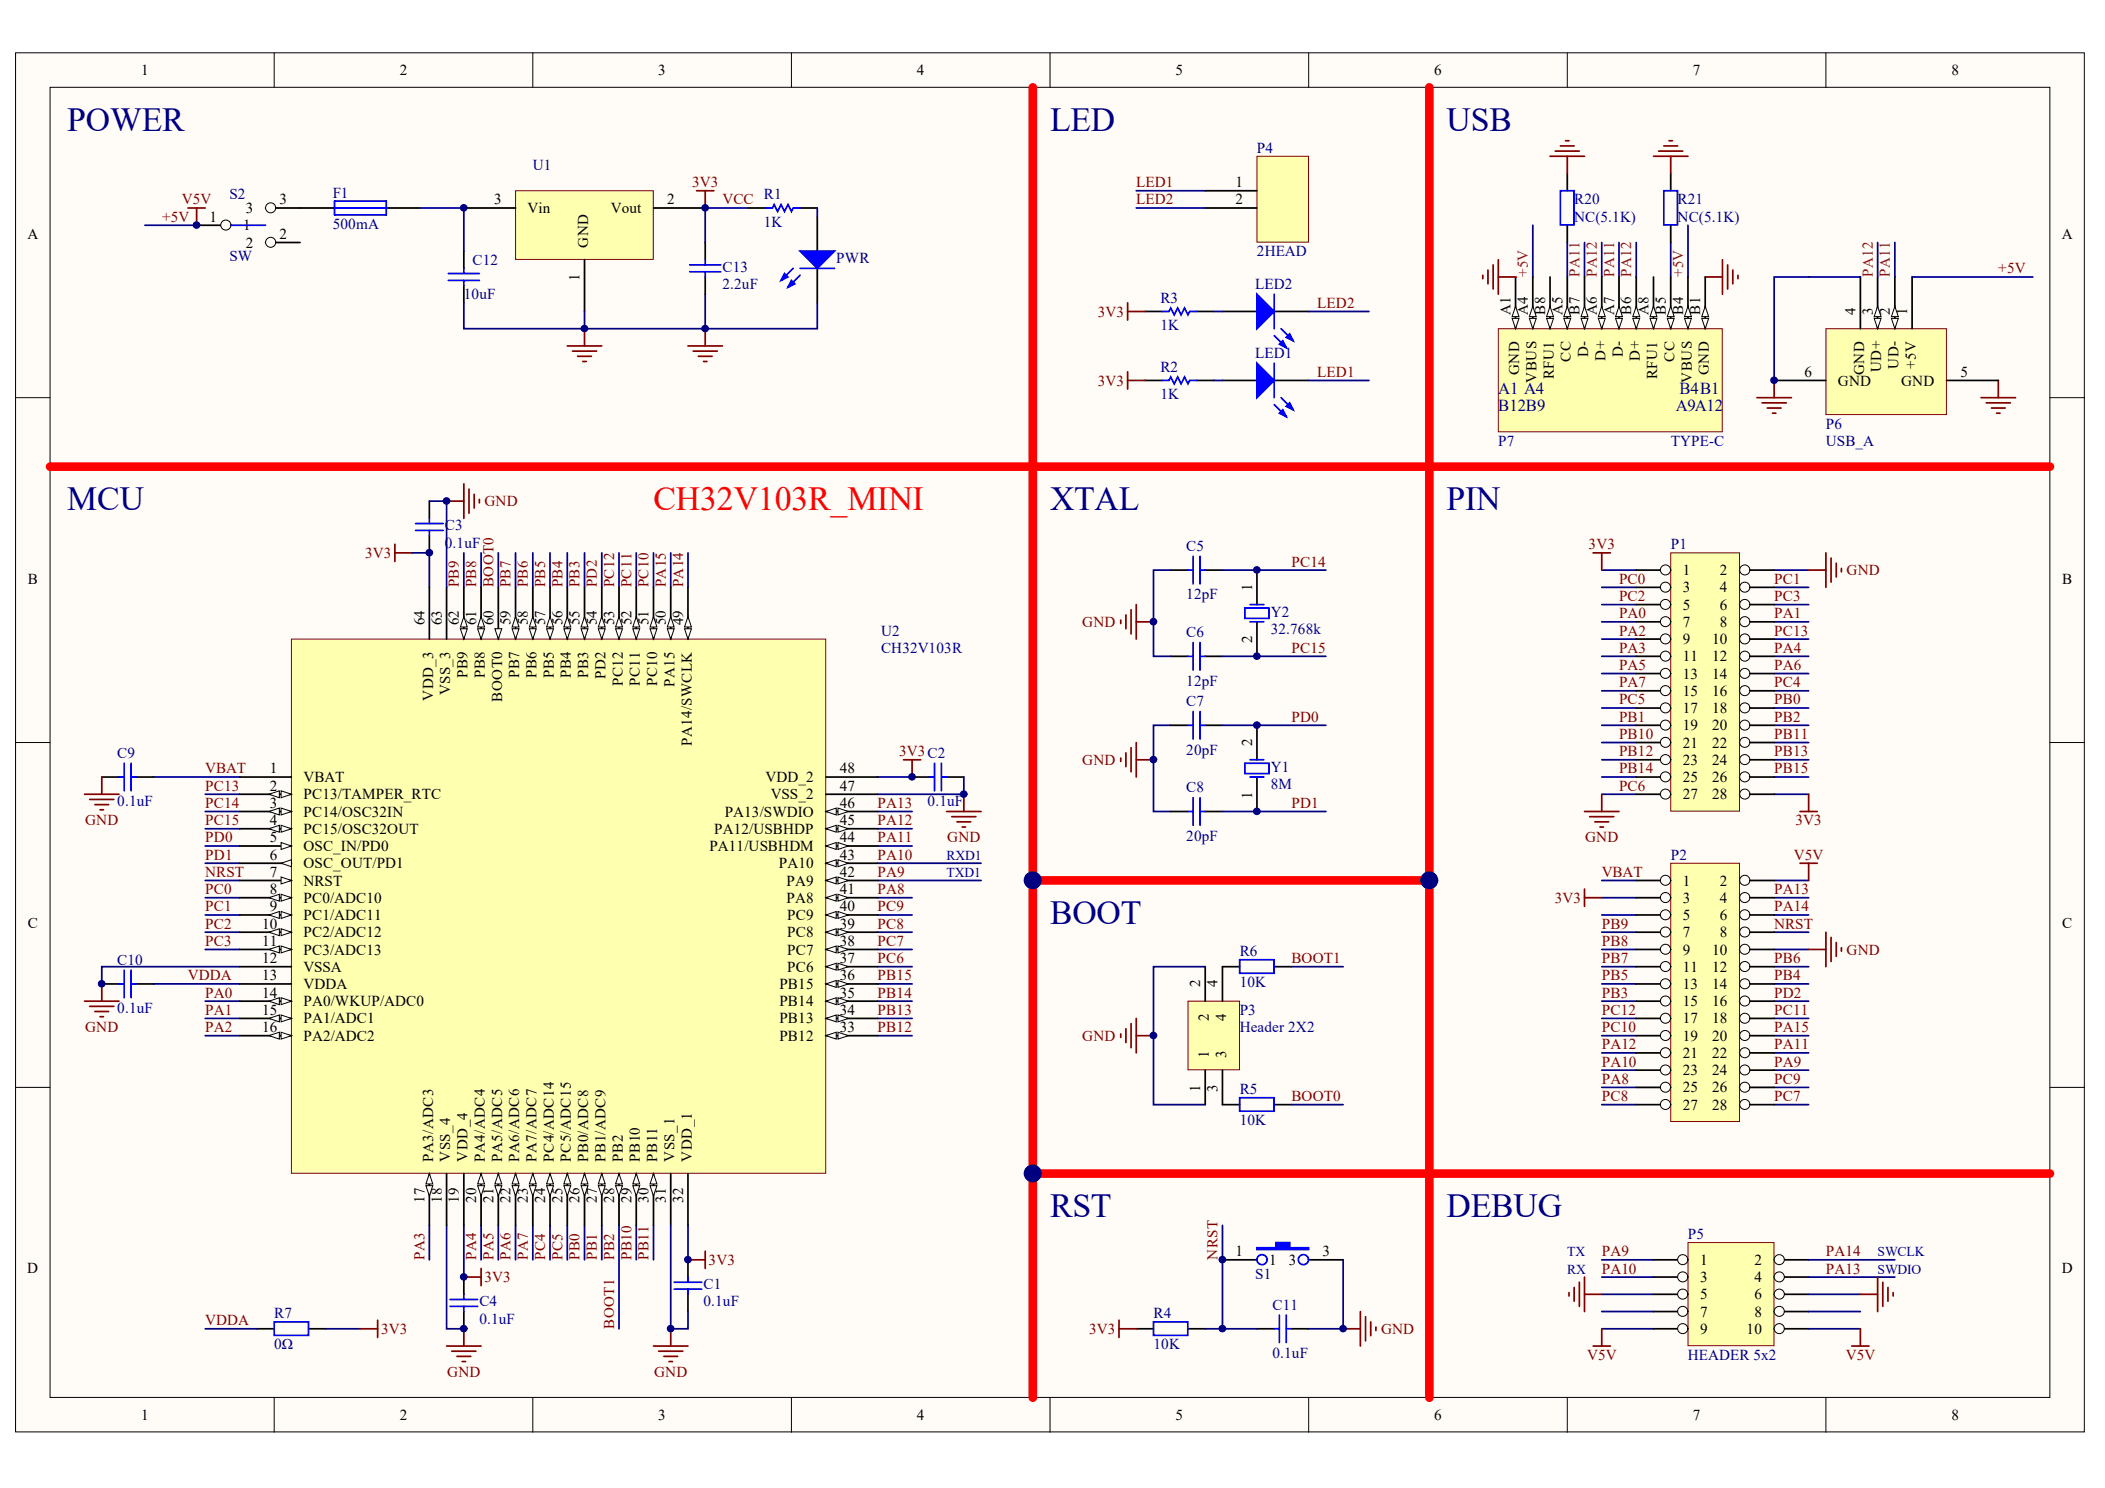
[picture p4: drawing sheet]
<svg xmlns="http://www.w3.org/2000/svg" width="297mm" height="210mm" viewBox="0 0 297 210" stroke-linecap="round" stroke-linejoin="round" font-family="sans-serif">
<defs><g id="words">
<g font-size="4.8" fill="#000080">
<text x="9.5" y="18.5">POWER</text>
<text x="148.2" y="18.5">LED</text>
<text x="204.1" y="18.5">USB</text>
<text x="9.5" y="72">MCU</text>
<text x="148.2" y="72">XTAL</text>
<text x="204.1" y="72">PIN</text>
<text x="148.2" y="130.4">BOOT</text>
<text x="148.2" y="171.7">RST</text>
<text x="204.1" y="171.7">DEBUG</text>
</g>
<text font-size="4.8" fill="#f00" x="92.2" y="72">CH32V103R_MINI</text>
<g font-size="2.4" fill="#000080">
<text x="211.4" y="58">B12B9</text>
<text x="211.4" y="55.6">A1 A4</text>
<text x="236.5" y="58">A9A12</text>
<text x="237" y="55.6">B4B1</text>
</g>
<g font-size="2.1">
<text x="19.9" y="10.6">1</text>
<text x="56.4" y="10.6">2</text>
<text x="92.9" y="10.6">3</text>
<text x="129.4" y="10.6">4</text>
<text x="165.9" y="10.6">5</text>
<text x="202.4" y="10.6">6</text>
<text x="238.9" y="10.6">7</text>
<text x="275.4" y="10.6">8</text>
<text x="39.4" y="28.8">3</text>
<text x="69.7" y="28.8">3</text>
<text x="94.2" y="28.8">2</text>
<text x="174.3" y="26.4">1</text>
<text x="174.3" y="28.8">2</text>
<text x="3.9" y="33.7">A</text>
<text x="29.6" y="31.3">1</text>
<text x="34.3" y="32.5">1</text>
<text x="34.7" y="30.1">3</text>
<text x="34.7" y="34.9">2</text>
<text x="39.4" y="33.7">2</text>
<text x="74.5" y="30.1">Vin</text>
<text x="83" y="34.9" transform="rotate(-90 83 34.9)">GND</text>
<text x="86.2" y="30.1">Vout</text>
<text x="291" y="33.7">A</text>
<text x="81.8" y="39.7" transform="rotate(-90 81.8 39.7)">1</text>
<text x="213.2" y="44.4" transform="rotate(-90 213.2 44.4)">A1</text>
<text x="215.6" y="44.4" transform="rotate(-90 215.6 44.4)">A4</text>
<text x="218" y="44.4" transform="rotate(-90 218 44.4)">B8</text>
<text x="220.5" y="44.4" transform="rotate(-90 220.5 44.4)">A5</text>
<text x="222.9" y="44.4" transform="rotate(-90 222.9 44.4)">B7</text>
<text x="225.3" y="44.4" transform="rotate(-90 225.3 44.4)">A6</text>
<text x="227.8" y="44.4" transform="rotate(-90 227.8 44.4)">A7</text>
<text x="230.2" y="44.4" transform="rotate(-90 230.2 44.4)">B6</text>
<text x="232.6" y="44.4" transform="rotate(-90 232.6 44.4)">A8</text>
<text x="235.1" y="44.4" transform="rotate(-90 235.1 44.4)">B5</text>
<text x="237.5" y="44.4" transform="rotate(-90 237.5 44.4)">B4</text>
<text x="239.9" y="44.4" transform="rotate(-90 239.9 44.4)">B1</text>
<text x="261.8" y="44.4" transform="rotate(-90 261.8 44.4)">4</text>
<text x="264.3" y="44.4" transform="rotate(-90 264.3 44.4)">3</text>
<text x="266.7" y="44.4" transform="rotate(-90 266.7 44.4)">2</text>
<text x="269.1" y="44.4" transform="rotate(-90 269.1 44.4)">1</text>
<text x="214.4" y="52.9" transform="rotate(-90 214.4 52.9)">GND</text>
<text x="216.8" y="54" transform="rotate(-90 216.8 54)">VBUS</text>
<text x="219.3" y="53.5" transform="rotate(-90 219.3 53.5)">RFU1</text>
<text x="221.7" y="51" transform="rotate(-90 221.7 51)">CC</text>
<text x="224.1" y="50.4" transform="rotate(-90 224.1 50.4)">D-</text>
<text x="226.5" y="50.9" transform="rotate(-90 226.5 50.9)">D+</text>
<text x="229" y="50.4" transform="rotate(-90 229 50.4)">D-</text>
<text x="231.4" y="50.9" transform="rotate(-90 231.4 50.9)">D+</text>
<text x="233.8" y="53.5" transform="rotate(-90 233.8 53.5)">RFU1</text>
<text x="236.3" y="51" transform="rotate(-90 236.3 51)">CC</text>
<text x="238.7" y="54" transform="rotate(-90 238.7 54)">VBUS</text>
<text x="241.1" y="52.9" transform="rotate(-90 241.1 52.9)">GND</text>
<text x="254.6" y="53.2">6</text>
<text x="263" y="52.9" transform="rotate(-90 263 52.9)">GND</text>
<text x="265.5" y="52.5" transform="rotate(-90 265.5 52.5)">UD+</text>
<text x="267.9" y="52" transform="rotate(-90 267.9 52)">UD-</text>
<text x="270.3" y="52" transform="rotate(-90 270.3 52)">+5V</text>
<text x="276.6" y="53.2">5</text>
<text x="259.4" y="54.4">GND</text>
<text x="268.3" y="54.4">GND</text>
<text x="3.9" y="82.3">B</text>
<text x="176.7" y="83.3" transform="rotate(-90 176.7 83.3)">1</text>
<text x="237.5" y="81.1">1</text>
<text x="237.5" y="83.6">3</text>
<text x="242.7" y="81.1">2</text>
<text x="242.7" y="83.6">4</text>
<text x="291" y="82.3">B</text>
<text x="59.9" y="88.2" transform="rotate(-90 59.9 88.2)">64</text>
<text x="62.3" y="88.2" transform="rotate(-90 62.3 88.2)">63</text>
<text x="64.8" y="88.2" transform="rotate(-90 64.8 88.2)">62</text>
<text x="67.2" y="88.2" transform="rotate(-90 67.2 88.2)">61</text>
<text x="69.6" y="88.2" transform="rotate(-90 69.6 88.2)">60</text>
<text x="72.1" y="88.2" transform="rotate(-90 72.1 88.2)">59</text>
<text x="74.5" y="88.2" transform="rotate(-90 74.5 88.2)">58</text>
<text x="76.9" y="88.2" transform="rotate(-90 76.9 88.2)">57</text>
<text x="79.4" y="88.2" transform="rotate(-90 79.4 88.2)">56</text>
<text x="81.8" y="88.2" transform="rotate(-90 81.8 88.2)">55</text>
<text x="84.2" y="88.2" transform="rotate(-90 84.2 88.2)">54</text>
<text x="86.7" y="88.2" transform="rotate(-90 86.7 88.2)">53</text>
<text x="89.1" y="88.2" transform="rotate(-90 89.1 88.2)">52</text>
<text x="91.5" y="88.2" transform="rotate(-90 91.5 88.2)">51</text>
<text x="94" y="88.2" transform="rotate(-90 94 88.2)">50</text>
<text x="96.4" y="88.2" transform="rotate(-90 96.4 88.2)">49</text>
<text x="237.5" y="86">5</text>
<text x="237.5" y="88.4">7</text>
<text x="242.7" y="86">6</text>
<text x="242.7" y="88.4">8</text>
<text x="66" y="95.6" transform="rotate(-90 66 95.6)">PB9</text>
<text x="68.4" y="95.6" transform="rotate(-90 68.4 95.6)">PB8</text>
<text x="73.3" y="95.6" transform="rotate(-90 73.3 95.6)">PB7</text>
<text x="75.7" y="95.6" transform="rotate(-90 75.7 95.6)">PB6</text>
<text x="78.1" y="95.6" transform="rotate(-90 78.1 95.6)">PB5</text>
<text x="80.6" y="95.6" transform="rotate(-90 80.6 95.6)">PB4</text>
<text x="83" y="95.6" transform="rotate(-90 83 95.6)">PB3</text>
<text x="85.4" y="95.8" transform="rotate(-90 85.4 95.8)">PD2</text>
<text x="176.7" y="90.8" transform="rotate(-90 176.7 90.8)">2</text>
<text x="237.5" y="90.9">9</text>
<text x="237.5" y="93.3">11</text>
<text x="237.5" y="95.7">13</text>
<text x="241.6" y="90.9">10</text>
<text x="241.6" y="93.3">12</text>
<text x="241.6" y="95.7">14</text>
<text x="61.1" y="98.9" transform="rotate(-90 61.1 98.9)">VDD_3</text>
<text x="63.5" y="98.1" transform="rotate(-90 63.5 98.1)">VSS_3</text>
<text x="70.8" y="99" transform="rotate(-90 70.8 99)">BOOT0</text>
<text x="87.9" y="96.7" transform="rotate(-90 87.9 96.7)">PC12</text>
<text x="90.3" y="96.7" transform="rotate(-90 90.3 96.7)">PC11</text>
<text x="92.7" y="96.7" transform="rotate(-90 92.7 96.7)">PC10</text>
<text x="95.2" y="96.9" transform="rotate(-90 95.2 96.9)">PA15</text>
<text x="237.5" y="98.2">15</text>
<text x="237.5" y="100.6">17</text>
<text x="241.6" y="98.2">16</text>
<text x="241.6" y="100.6">18</text>
<text x="97.6" y="105.2" transform="rotate(-90 97.6 105.2)">PA14/SWCLK</text>
<text x="176.7" y="105.2" transform="rotate(-90 176.7 105.2)">2</text>
<text x="237.5" y="103">19</text>
<text x="237.5" y="105.5">21</text>
<text x="237.5" y="107.9">23</text>
<text x="241.6" y="103">20</text>
<text x="241.6" y="105.5">22</text>
<text x="241.6" y="107.9">24</text>
<text x="38.1" y="109.1">1</text>
<text x="38.1" y="111.5">2</text>
<text x="38.1" y="114">3</text>
<text x="42.8" y="110.3">VBAT</text>
<text x="42.8" y="112.8">PC13/TAMPER_RTC</text>
<text x="108" y="110.3">VDD_2</text>
<text x="108.8" y="112.8">VSS_2</text>
<text x="118.5" y="114">46</text>
<text x="118.5" y="111.5">47</text>
<text x="118.5" y="109.1">48</text>
<text x="176.7" y="112.6" transform="rotate(-90 176.7 112.6)">1</text>
<text x="237.5" y="110.3">25</text>
<text x="237.5" y="112.8">27</text>
<text x="241.6" y="110.3">26</text>
<text x="241.6" y="112.8">28</text>
<text x="38.1" y="116.4">4</text>
<text x="38.1" y="118.8">5</text>
<text x="42.8" y="115.2">PC14/OSC32IN</text>
<text x="42.8" y="117.6">PC15/OSC32OUT</text>
<text x="100.8" y="117.6">PA12/USBHDP</text>
<text x="102.3" y="115.2">PA13/SWDIO</text>
<text x="118.5" y="118.8">44</text>
<text x="118.5" y="116.4">45</text>
<text x="38.1" y="121.3">6</text>
<text x="38.1" y="123.7">7</text>
<text x="42.8" y="120.1">OSC_IN/PD0</text>
<text x="42.8" y="122.5">OSC_OUT/PD1</text>
<text x="42.8" y="124.9">NRST</text>
<text x="100.1" y="120.1">PA11/USBHDM</text>
<text x="109.9" y="122.5">PA10</text>
<text x="111" y="124.9">PA9</text>
<text x="118.5" y="123.7">42</text>
<text x="118.5" y="121.3">43</text>
<text x="237.5" y="124.9">1</text>
<text x="242.7" y="124.9">2</text>
<text x="3.9" y="131">C</text>
<text x="37" y="131">10</text>
<text x="38.1" y="126.1">8</text>
<text x="38.1" y="128.6">9</text>
<text x="42.8" y="127.4">PC0/ADC10</text>
<text x="42.8" y="129.8">PC1/ADC11</text>
<text x="111" y="127.4">PA8</text>
<text x="111.1" y="129.8">PC9</text>
<text x="118.5" y="131">39</text>
<text x="118.5" y="128.6">40</text>
<text x="118.5" y="126.1">41</text>
<text x="237.5" y="127.4">3</text>
<text x="237.5" y="129.8">5</text>
<text x="242.7" y="127.4">4</text>
<text x="242.7" y="129.8">6</text>
<text x="291" y="131">C</text>
<text x="37" y="133.4">11</text>
<text x="37" y="135.9">12</text>
<text x="42.8" y="132.2">PC2/ADC12</text>
<text x="42.8" y="134.6">PC3/ADC13</text>
<text x="42.8" y="137.1">VSSA</text>
<text x="111.1" y="137.1">PC6</text>
<text x="111.1" y="134.6">PC7</text>
<text x="111.1" y="132.2">PC8</text>
<text x="118.5" y="135.9">37</text>
<text x="118.5" y="133.4">38</text>
<text x="237.5" y="132.2">7</text>
<text x="237.5" y="134.6">9</text>
<text x="237.5" y="137.1">11</text>
<text x="241.6" y="134.6">10</text>
<text x="241.6" y="137.1">12</text>
<text x="242.7" y="132.2">8</text>
<text x="37" y="138.3">13</text>
<text x="37" y="140.7">14</text>
<text x="37" y="143.2">15</text>
<text x="42.8" y="139.5">VDDA</text>
<text x="42.8" y="141.9">PA0/WKUP/ADC0</text>
<text x="110" y="141.9">PB14</text>
<text x="110" y="139.5">PB15</text>
<text x="118.5" y="143.2">34</text>
<text x="118.5" y="140.7">35</text>
<text x="118.5" y="138.3">36</text>
<text x="169.4" y="139.3" transform="rotate(-90 169.4 139.3)">2</text>
<text x="171.8" y="139.3" transform="rotate(-90 171.8 139.3)">4</text>
<text x="237.5" y="139.5">13</text>
<text x="237.5" y="141.9">15</text>
<text x="241.6" y="139.5">14</text>
<text x="241.6" y="141.9">16</text>
<text x="37" y="145.6">16</text>
<text x="42.8" y="144.4">PA1/ADC1</text>
<text x="42.8" y="146.8">PA2/ADC2</text>
<text x="110" y="146.8">PB12</text>
<text x="110" y="144.4">PB13</text>
<text x="118.5" y="145.6">33</text>
<text x="170.6" y="149.3" transform="rotate(-90 170.6 149.3)">1</text>
<text x="170.6" y="144" transform="rotate(-90 170.6 144)">2</text>
<text x="173" y="149.3" transform="rotate(-90 173 149.3)">3</text>
<text x="173" y="144" transform="rotate(-90 173 144)">4</text>
<text x="237.5" y="144.4">17</text>
<text x="237.5" y="146.8">19</text>
<text x="237.5" y="149.2">21</text>
<text x="241.6" y="144.4">18</text>
<text x="241.6" y="146.8">20</text>
<text x="241.6" y="149.2">22</text>
<text x="169.4" y="154" transform="rotate(-90 169.4 154)">1</text>
<text x="171.8" y="154" transform="rotate(-90 171.8 154)">3</text>
<text x="237.5" y="151.7">23</text>
<text x="237.5" y="154.1">25</text>
<text x="241.6" y="151.7">24</text>
<text x="241.6" y="154.1">26</text>
<text x="237.5" y="156.5">27</text>
<text x="241.6" y="156.5">28</text>
<text x="61.1" y="163.9" transform="rotate(-90 61.1 163.9)">PA3/ADC3</text>
<text x="63.5" y="163.9" transform="rotate(-90 63.5 163.9)">VSS_4</text>
<text x="66" y="163.9" transform="rotate(-90 66 163.9)">VDD_4</text>
<text x="68.4" y="163.9" transform="rotate(-90 68.4 163.9)">PA4/ADC4</text>
<text x="70.8" y="163.9" transform="rotate(-90 70.8 163.9)">PA5/ADC5</text>
<text x="73.3" y="163.9" transform="rotate(-90 73.3 163.9)">PA6/ADC6</text>
<text x="75.7" y="163.9" transform="rotate(-90 75.7 163.9)">PA7/ADC7</text>
<text x="78.1" y="163.9" transform="rotate(-90 78.1 163.9)">PC4/ADC14</text>
<text x="80.6" y="163.9" transform="rotate(-90 80.6 163.9)">PC5/ADC15</text>
<text x="83" y="163.9" transform="rotate(-90 83 163.9)">PB0/ADC8</text>
<text x="85.4" y="163.9" transform="rotate(-90 85.4 163.9)">PB1/ADC9</text>
<text x="87.9" y="163.9" transform="rotate(-90 87.9 163.9)">PB2</text>
<text x="90.3" y="163.9" transform="rotate(-90 90.3 163.9)">PB10</text>
<text x="92.7" y="163.9" transform="rotate(-90 92.7 163.9)">PB11</text>
<text x="95.2" y="163.9" transform="rotate(-90 95.2 163.9)">VSS_1</text>
<text x="97.6" y="163.9" transform="rotate(-90 97.6 163.9)">VDD_1</text>
<text x="59.9" y="169.7" transform="rotate(-90 59.9 169.7)">17</text>
<text x="62.3" y="169.7" transform="rotate(-90 62.3 169.7)">18</text>
<text x="64.8" y="169.7" transform="rotate(-90 64.8 169.7)">19</text>
<text x="67.2" y="169.7" transform="rotate(-90 67.2 169.7)">20</text>
<text x="69.6" y="169.7" transform="rotate(-90 69.6 169.7)">21</text>
<text x="72.1" y="169.7" transform="rotate(-90 72.1 169.7)">22</text>
<text x="74.5" y="169.7" transform="rotate(-90 74.5 169.7)">23</text>
<text x="76.9" y="169.7" transform="rotate(-90 76.9 169.7)">24</text>
<text x="79.4" y="169.7" transform="rotate(-90 79.4 169.7)">25</text>
<text x="81.8" y="169.7" transform="rotate(-90 81.8 169.7)">26</text>
<text x="84.2" y="169.7" transform="rotate(-90 84.2 169.7)">27</text>
<text x="86.7" y="169.7" transform="rotate(-90 86.7 169.7)">28</text>
<text x="89.1" y="169.7" transform="rotate(-90 89.1 169.7)">29</text>
<text x="91.5" y="169.7" transform="rotate(-90 91.5 169.7)">30</text>
<text x="94" y="169.7" transform="rotate(-90 94 169.7)">31</text>
<text x="96.4" y="169.7" transform="rotate(-90 96.4 169.7)">32</text>
<text x="3.9" y="179.6">D</text>
<text x="174.3" y="177.2">1</text>
<text x="179.1" y="178.4">1</text>
<text x="181.9" y="178.4">3</text>
<text x="186.6" y="177.2">3</text>
<text x="239.9" y="178.4">1</text>
<text x="247.6" y="178.4">2</text>
<text x="290.9" y="179.6">D</text>
<text x="239.9" y="180.9">3</text>
<text x="239.9" y="183.3">5</text>
<text x="239.9" y="185.7">7</text>
<text x="247.6" y="180.9">4</text>
<text x="247.6" y="183.3">6</text>
<text x="247.6" y="185.7">8</text>
<text x="239.9" y="188.2">9</text>
<text x="246.5" y="188.2">10</text>
<text x="19.9" y="200.3">1</text>
<text x="56.4" y="200.3">2</text>
<text x="92.9" y="200.3">3</text>
<text x="129.4" y="200.3">4</text>
<text x="165.9" y="200.3">5</text>
<text x="202.4" y="200.3">6</text>
<text x="238.9" y="200.3">7</text>
<text x="275.4" y="200.3">8</text>
</g>
<g font-size="2.1" fill="#000080">
<text x="75.2" y="24">U1</text>
<text x="177.4" y="21.5">P4</text>
<text x="32.4" y="28.1">S2</text>
<text x="47" y="27.9">F1</text>
<text x="107.8" y="28.1">R1</text>
<text x="222.1" y="28.8">R20</text>
<text x="236.7" y="28.8">R21</text>
<text x="47" y="32.2">500mA</text>
<text x="107.8" y="32">1K</text>
<text x="222.1" y="31.3">NC(5.1K)</text>
<text x="236.7" y="31.3">NC(5.1K)</text>
<text x="32.4" y="36.9">SW</text>
<text x="66.7" y="37.4">C12</text>
<text x="101.9" y="38.3">C13</text>
<text x="101.9" y="40.8">2.2uF</text>
<text x="118" y="37.1">PWR</text>
<text x="177.1" y="40.8">LED2</text>
<text x="177.4" y="36.1">2HEAD</text>
<text x="65.5" y="42.2">10uF</text>
<text x="163.7" y="46.6">1K</text>
<text x="163.7" y="42.7">R3</text>
<text x="163.7" y="52.4">R2</text>
<text x="177.1" y="50.5">LED1</text>
<text x="163.7" y="56.3">1K</text>
<text x="211.4" y="62.9">P7</text>
<text x="235.8" y="62.9">TYPE-C</text>
<text x="257.7" y="60.5">P6</text>
<text x="257.7" y="62.9">USB_A</text>
<text x="62.8" y="74.8">C3</text>
<text x="62.8" y="77.2">0.1uF</text>
<text x="167.4" y="77.7">C5</text>
<text x="235.8" y="77.5">P1</text>
<text x="124.3" y="89.6">U2</text>
<text x="167.4" y="89.9">C6</text>
<text x="167.4" y="84.5">12pF</text>
<text x="179.3" y="87">Y2</text>
<text x="179.3" y="89.4">32.768k</text>
<text x="124.3" y="92.1">CH32V103R</text>
<text x="167.4" y="96.7">12pF</text>
<text x="167.4" y="99.6">C7</text>
<text x="16.6" y="106.9">C9</text>
<text x="167.4" y="106.4">20pF</text>
<text x="16.6" y="113.7">0.1uF</text>
<text x="130.9" y="113.7">0.1uF</text>
<text x="167.4" y="111.8">C8</text>
<text x="179.3" y="108.9">Y1</text>
<text x="179.3" y="111.3">8M</text>
<text x="167.4" y="118.6">20pF</text>
<text x="235.8" y="121.3">P2</text>
<text x="16.6" y="136.1">C10</text>
<text x="174.9" y="134.9">R6</text>
<text x="16.6" y="142.9">0.1uF</text>
<text x="174.9" y="143.2">P3</text>
<text x="174.9" y="139.3">10K</text>
<text x="174.9" y="145.6">Header 2X2</text>
<text x="174.9" y="154.4">R5</text>
<text x="174.9" y="158.7">10K</text>
<text x="238.2" y="174.8">P5</text>
<text x="38.7" y="186">R7</text>
<text x="67.6" y="184.3">C4</text>
<text x="99.3" y="181.8">C1</text>
<text x="99.3" y="184.3">0.1uF</text>
<text x="162.8" y="186">R4</text>
<text x="177.1" y="180.4">S1</text>
<text x="179.6" y="184.8">C11</text>
<text x="38.7" y="190.3">0Ω</text>
<text x="67.6" y="186.7">0.1uF</text>
<text x="162.8" y="190.3">10K</text>
<text x="179.6" y="191.6">0.1uF</text>
<text x="238.2" y="191.8">HEADER 5x2</text>
</g>
<g font-size="2.1" fill="#800000">
<text x="25.7" y="28.8">V5V</text>
<text x="97.7" y="26.4">3V3</text>
<text x="101.9" y="28.8">VCC</text>
<text x="160.3" y="26.4">LED1</text>
<text x="160.3" y="28.8">LED2</text>
<text x="22.9" y="31.3">+5V</text>
<text x="282" y="38.6">+5V</text>
<text x="154.9" y="44.7">3V3</text>
<text x="185.9" y="43.4">LED2</text>
<text x="185.9" y="53.2">LED1</text>
<text x="154.9" y="54.4">3V3</text>
<text x="68.4" y="71.4">GND</text>
<text x="224.2" y="77.5">3V3</text>
<text x="51.5" y="78.7">3V3</text>
<text x="64.8" y="82.9" transform="rotate(-90 64.8 82.9)">PB9</text>
<text x="67.2" y="82.9" transform="rotate(-90 67.2 82.9)">PB8</text>
<text x="69.6" y="82.9" transform="rotate(-90 69.6 82.9)">BOOT0</text>
<text x="72.1" y="82.9" transform="rotate(-90 72.1 82.9)">PB7</text>
<text x="74.5" y="82.9" transform="rotate(-90 74.5 82.9)">PB6</text>
<text x="76.9" y="82.9" transform="rotate(-90 76.9 82.9)">PB5</text>
<text x="79.4" y="82.9" transform="rotate(-90 79.4 82.9)">PB4</text>
<text x="81.8" y="82.9" transform="rotate(-90 81.8 82.9)">PB3</text>
<text x="84.2" y="82.9" transform="rotate(-90 84.2 82.9)">PD2</text>
<text x="86.7" y="82.9" transform="rotate(-90 86.7 82.9)">PC12</text>
<text x="89.1" y="82.9" transform="rotate(-90 89.1 82.9)">PC11</text>
<text x="91.5" y="82.9" transform="rotate(-90 91.5 82.9)">PC10</text>
<text x="94" y="82.9" transform="rotate(-90 94 82.9)">PA15</text>
<text x="96.4" y="82.9" transform="rotate(-90 96.4 82.9)">PA14</text>
<text x="182.2" y="79.9">PC14</text>
<text x="228.5" y="82.4">PC0</text>
<text x="250.4" y="82.4">PC1</text>
<text x="260.6" y="81.1">GND</text>
<text x="152.7" y="88.4">GND</text>
<text x="228.5" y="87.2">PA0</text>
<text x="228.5" y="89.6">PA2</text>
<text x="228.5" y="84.8">PC2</text>
<text x="250.4" y="87.2">PA1</text>
<text x="250.4" y="84.8">PC3</text>
<text x="250.4" y="89.6">PC13</text>
<text x="182.2" y="92.1">PC15</text>
<text x="228.5" y="92.1">PA3</text>
<text x="228.5" y="94.5">PA5</text>
<text x="250.4" y="92.1">PA4</text>
<text x="250.4" y="94.5">PA6</text>
<text x="182.2" y="101.8">PD0</text>
<text x="228.5" y="96.9">PA7</text>
<text x="228.5" y="101.8">PB1</text>
<text x="228.5" y="99.4">PC5</text>
<text x="250.4" y="99.4">PB0</text>
<text x="250.4" y="101.8">PB2</text>
<text x="250.4" y="96.9">PC4</text>
<text x="126.9" y="106.7">3V3C2</text>
<text x="152.7" y="107.9">GND</text>
<text x="228.5" y="104.2">PB10</text>
<text x="228.5" y="106.7">PB12</text>
<text x="250.4" y="104.2">PB11</text>
<text x="250.4" y="106.7">PB13</text>
<text x="29" y="111.5">PC13</text>
<text x="29" y="114">PC14</text>
<text x="29" y="109.1">VBAT</text>
<text x="123.8" y="114">PA13</text>
<text x="182.2" y="114">PD1</text>
<text x="228.5" y="111.5">PC6</text>
<text x="228.5" y="109.1">PB14</text>
<text x="250.4" y="109.1">PB15</text>
<text x="12" y="116.4">GND</text>
<text x="29" y="116.4">PC15</text>
<text x="29" y="118.8">PD0</text>
<text x="123.8" y="118.8">PA11</text>
<text x="123.8" y="116.4">PA12</text>
<text x="133.7" y="118.8">GND</text>
<text x="223.7" y="118.8">GND</text>
<text x="253.4" y="116.4">3V3</text>
<text x="29" y="123.7">NRST</text>
<text x="29" y="121.3">PD1</text>
<text x="123.8" y="123.7">PA9</text>
<text x="123.8" y="121.3">PA10</text>
<text x="226" y="123.7">VBAT</text>
<text x="253.2" y="121.3">V5V</text>
<text x="29" y="126.1">PC0</text>
<text x="29" y="128.6">PC1</text>
<text x="29" y="131">PC2</text>
<text x="123.8" y="131">PC8</text>
<text x="123.8" y="128.6">PC9</text>
<text x="123.8" y="126.1">PA8</text>
<text x="219.4" y="127.4">3V3</text>
<text x="226" y="131">PB9</text>
<text x="250.4" y="126.1">PA13</text>
<text x="250.4" y="128.6">PA14</text>
<text x="250.4" y="131">NRST</text>
<text x="29" y="133.4">PC3</text>
<text x="123.8" y="135.9">PC6</text>
<text x="123.8" y="133.4">PC7</text>
<text x="182.2" y="135.9">BOOT1</text>
<text x="226" y="135.9">PB7</text>
<text x="226" y="133.4">PB8</text>
<text x="250.4" y="135.9">PB6</text>
<text x="260.6" y="134.6">GND</text>
<text x="26.5" y="138.3">VDDA</text>
<text x="29" y="140.7">PA0</text>
<text x="29" y="143.2">PA1</text>
<text x="123.8" y="143.2">PB13</text>
<text x="123.8" y="140.7">PB14</text>
<text x="123.8" y="138.3">PB15</text>
<text x="226" y="140.7">PB3</text>
<text x="226" y="138.3">PB5</text>
<text x="226" y="143.2">PC12</text>
<text x="250.4" y="138.3">PB4</text>
<text x="250.4" y="143.2">PC11</text>
<text x="250.4" y="140.7">PD2</text>
<text x="12" y="145.6">GND</text>
<text x="29" y="145.6">PA2</text>
<text x="123.8" y="145.6">PB12</text>
<text x="152.7" y="146.8">GND</text>
<text x="226" y="148">PA12</text>
<text x="226" y="145.6">PC10</text>
<text x="250.4" y="148">PA11</text>
<text x="250.4" y="145.6">PA15</text>
<text x="182.2" y="155.3">BOOT0</text>
<text x="226" y="152.9">PA8</text>
<text x="226" y="150.5">PA10</text>
<text x="226" y="155.3">PC8</text>
<text x="250.4" y="150.5">PA9</text>
<text x="250.4" y="155.3">PC7</text>
<text x="250.4" y="152.9">PC9</text>
<text x="59.9" y="177.7" transform="rotate(-90 59.9 177.7)">PA3</text>
<text x="67.2" y="177.7" transform="rotate(-90 67.2 177.7)">PA4</text>
<text x="69.6" y="177.7" transform="rotate(-90 69.6 177.7)">PA5</text>
<text x="72.1" y="177.7" transform="rotate(-90 72.1 177.7)">PA6</text>
<text x="74.5" y="177.7" transform="rotate(-90 74.5 177.7)">PA7</text>
<text x="76.9" y="177.7" transform="rotate(-90 76.9 177.7)">PC4</text>
<text x="79.4" y="177.7" transform="rotate(-90 79.4 177.7)">PC5</text>
<text x="81.8" y="177.7" transform="rotate(-90 81.8 177.7)">PB0</text>
<text x="84.2" y="177.7" transform="rotate(-90 84.2 177.7)">PB1</text>
<text x="86.7" y="177.7" transform="rotate(-90 86.7 177.7)">PB2</text>
<text x="89.1" y="177.7" transform="rotate(-90 89.1 177.7)">PB10</text>
<text x="91.5" y="177.7" transform="rotate(-90 91.5 177.7)">PB11</text>
<text x="100" y="178.4">3V3</text>
<text x="171.8" y="177.7" transform="rotate(-90 171.8 177.7)">NRST</text>
<text x="226" y="177.2">PA9</text>
<text x="226" y="179.6">PA10</text>
<text x="257.7" y="179.6">PA13</text>
<text x="257.7" y="177.2">PA14</text>
<text x="68.4" y="180.9">3V3</text>
<text x="29" y="186.9">VDDA</text>
<text x="53.8" y="188.2">3V3</text>
<text x="86.7" y="187.4" transform="rotate(-90 86.7 187.4)">BOOT1</text>
<text x="153.7" y="188.2">3V3</text>
<text x="194.9" y="188.2">GND</text>
<text x="224" y="191.8">V5V</text>
<text x="260.5" y="191.8">V5V</text>
<text x="63.1" y="194.2">GND</text>
<text x="92.3" y="194.2">GND</text>
</g>
<g font-size="2.1" fill="#781915">
<text x="215.6" y="39.1" transform="rotate(-90 215.6 39.1)">+5V</text>
<text x="222.9" y="39.1" transform="rotate(-90 222.9 39.1)">PA11</text>
<text x="225.3" y="39.1" transform="rotate(-90 225.3 39.1)">PA12</text>
<text x="227.8" y="39.1" transform="rotate(-90 227.8 39.1)">PA11</text>
<text x="230.2" y="39.1" transform="rotate(-90 230.2 39.1)">PA12</text>
<text x="237.5" y="39.1" transform="rotate(-90 237.5 39.1)">+5V</text>
<text x="264.3" y="39.1" transform="rotate(-90 264.3 39.1)">PA12</text>
<text x="266.7" y="39.1" transform="rotate(-90 266.7 39.1)">PA11</text>
</g>
<g font-size="1.9" fill="#000080">
<text x="133.6" y="123.7">TXD1</text>
<text x="133.6" y="121.3">RXD1</text>
<text x="221.2" y="179.7">RX</text>
<text x="221.2" y="177.2">TX</text>
<text x="265" y="177.2">SWCLK</text>
<text x="265" y="179.7">SWDIO</text>
</g>
</g></defs>
<g fill="#fffcf8" stroke="#000" stroke-width=".14">
<path d="M2.2 7.5h291.9v194.5h-291.9z"/>
<path d="M7.1 12.3h282.2v184.8h-282.2z"/>
</g>
<g fill="none" stroke="#000" stroke-width=".14">
<path d="M38.7 7.5v4.8M75.2 7.5v4.8M111.7 7.5v4.8M148.2 7.5v4.8M184.7 7.5v4.8M221.2 7.5v4.8M257.7 7.5v4.8M2.2 56.1h4.9M289.3 56.1h4.8M2.2 104.7h4.9M289.3 104.7h4.8M2.2 153.4h4.9"/>
<path d="M289.3 153.4h4.8M38.7 197.2v4.8M75.2 197.2v4.8M111.7 197.2v4.8M148.2 197.2v4.8M184.7 197.2v4.8M221.2 197.2v4.8M257.7 197.2v4.8"/>
</g>
<path d="M167.6 141.2h7.3v9.7h-7.3z" fill="#ffffb0" stroke="#800000" stroke-width=".14"/>
<g fill="none" stroke="#000" stroke-width=".24">
<path d="M27.7 31.8h4.9M42.3 29.3h4.9M54.5 29.3h4.9M65.5 35.4v2.5M99.5 34.2v2.4M99.5 39.1v2.4M105.6 29.3h2.4M112.9 29.3h2.4M115.3 30.6v4.8M115.3 37.9v4.8M65.5 40.3v2.4M60.6 70.7v2.4"/>
<path d="M60.6 75.6v2.4M165.2 92.6h2.4M165.2 80.4h2.4M170.1 92.6h2.4M170.1 80.4h2.4M177.4 80.4v4.9M177.4 87.7v4.9M14.4 109.6h2.4M19.2 109.6h2.5M128.7 109.6h2.4M133.6 109.6h2.4M165.2 102.3h2.4"/>
<path d="M165.2 114.5h2.4M170.1 102.3h2.4M170.1 114.5h2.4M177.4 102.3v4.9M177.4 109.6v4.9M14.4 138.8h2.4M19.2 138.8h2.5M170.1 136.4v4.8M174.9 136.4h-2.4v4.8M179.8 136.4h2.4M170.1 151v4.8M172.5 151v4.8h2.4"/>
<path d="M179.8 155.8h2.4M97.1 177.7v2.4M172.5 177.7h4.9M184.7 177.7h4.8M65.5 180.1v2.5M65.5 185v2.4M97.1 182.6v2.4M160.3 187.4h2.5M167.6 187.4h2.5M177.4 187.4h2.4M182.2 187.4h2.5"/>
</g>
<g fill="none" stroke="#000080" stroke-width=".24">
<path d="M105.6 29.3h-6.1v4.9M115.3 29.3v1.3M65.5 42.7v3.7h49.8v-3.7M58.2 78h2.4v4.9M65.5 78v4.9M67.9 78v4.9M70.3 78v4.9M72.8 78v4.9M75.2 78v4.9M77.6 78v4.9M80.1 78v4.9M82.5 78v4.9"/>
<path d="M84.9 78v4.9M87.3 78v4.9M89.8 78v4.9M92.2 78v4.9M94.6 78v4.9M97.1 78v4.9M165.2 80.4h-2.4v12.2h2.4M21.7 109.6h12.1M29 112h4.8M29 119.3h4.8M29 114.5h4.8M29 116.9h4.8"/>
<path d="M123.8 109.6h4.9M123.8 119.3h4.9M123.8 114.5h4.9M123.8 116.9h4.9M165.2 102.3h-2.4v12.2h2.4M21.7 138.8h12.1M29 121.8h4.8M29 124.2h4.8M29 126.6h4.8M29 129.1h4.8M29 131.5h4.8M29 133.9h4.8"/>
<path d="M33.8 136.4h-19.4v2.4M123.8 121.8h14.6M123.8 124.2h14.6M123.8 126.6h4.9M123.8 129.1h4.9M123.8 131.5h4.9M123.8 133.9h4.9M123.8 138.8h4.9M123.8 136.4h4.9M170.1 136.4h-7.3v19.4h7.3M182.2 136.4h7.3M29 141.2h4.8"/>
<path d="M29 143.7h4.8M29 146.1h4.8M123.8 141.2h4.9M123.8 143.7h4.9M123.8 146.1h4.9M182.2 155.8h7.3M60.6 172.9v4.8M63 172.9v14.5h2.5M65.5 172.9v7.2M67.9 172.9v4.8M70.3 172.9v4.8M72.8 172.9v4.8"/>
<path d="M75.2 172.9v4.8M77.6 172.9v4.8M80.1 172.9v4.8M82.5 172.9v4.8M84.9 172.9v4.8M87.3 172.9v14.5M89.8 172.9v4.8M92.2 172.9v4.8M97.1 172.9v4.8M172.5 172.9v14.5M189.5 177.7v9.7h-4.8M170.1 187.4h7.3"/>
</g>
<g fill="none" stroke="#800000" stroke-width=".24">
<path d="M26.5 29.3h2.5M27.7 29.3v2.5M98.3 26.9h2.4M99.5 26.9v2.4M80.1 48.8h4.8M80.8 49.5h3.4M81.5 50.3h2M82.2 51h.5M82.5 46.4v2.4M97.1 48.8h4.8M97.8 49.5h3.4M98.5 50.3h2"/>
<path d="M99.3 51h.5M99.5 46.4v2.4M55.7 76.8v2.4M55.7 78h2.5M63 70.7h2.5M65.5 68.3v4.8M66.2 69v3.4M66.9 69.7v2M67.6 70.4v.5M158.1 87.5v.5M158.9 86.7v2M159.6 86v3.4"/>
<path d="M160.3 85.3v4.9M160.3 87.7h2.5M11.9 112h4.9M12.7 112.8h3.4M13.4 113.5h1.9M14.1 114.2h.5M14.4 109.6v2.4M127.5 107.2h2.4M128.7 107.2v2.4M133.6 114.5h4.8M134.3 115.2h3.4M135 115.9h2"/>
<path d="M135.8 116.7h.5M136 112v2.5M158.1 106.9v.5M158.9 106.2v1.9M159.6 105.5v3.4M160.3 104.7v4.9M160.3 107.2h2.5M14.4 138.8v2.4M11.9 141.2h4.9M12.7 142h3.4M13.4 142.7h1.9M14.1 143.4h.5"/>
<path d="M158.1 145.9v.4M158.9 145.1v2M159.6 144.4v3.4M160.3 143.7v4.8M160.3 146.1h2.5M67.9 178.9v2.5M97.1 177.7h2.4M99.5 176.5v2.4M63 189.9h4.9M63.7 190.6h3.5M64.5 191.3h1.9M65.2 192.1h.5"/>
<path d="M65.5 187.4v2.5M65.5 180.1h2.4M92.2 189.9h4.9M92.9 190.6h3.5M93.7 191.3h1.9M94.4 192.1h.5M94.6 187.4v2.5M157.9 187.4h2.4M157.9 186.2v2.5M189.5 187.4h2.5M192 185v4.9M192.7 185.7v3.4"/>
<path d="M193.4 186.5v1.9M194.2 187.2v.5"/>
</g>
<g fill="none" stroke="#00f" stroke-width=".24">
<path d="M47.2 28.4h7.3v1.9h-7.3zM47.2 29.3h7.3M63.3 39.6h4.3M63.3 38.6h4.3M65.5 37.9v.7M65.5 39.6v.7M97.3 38.3h4.4M97.3 37.4h4.4M99.5 36.6v.8M99.5 38.3v.8M108 29.3h1l.2-.4 .5 .9 .5-.9 .5 .9 .5-.9 .5 .9 .2-.5h1M111.9 37.9l-1.7 1.7"/>
<path d="M112.9 38.8l-1.7 1.7M112.9 37.9h4.9M58.6 74.8h3.9M58.6 73.9h3.9M60.6 73.1v.8M60.6 74.8v.8M168.4 78.5v3.9M169.3 78.5v3.9M167.6 92.6h.8M167.6 80.4h.8M168.4 90.6v3.9M169.3 90.6v3.9"/>
<path d="M169.3 92.6h.8M169.3 80.4h.8M175.7 85.8h3.4v1.4h-3.4zM176.4 87.7h1.9M176.4 85.3h1.9M16.8 109.6h.7M17.5 107.7v3.9M18.5 107.7v3.9M18.5 109.6h.7M131.1 109.6h.8M131.9 107.7v3.9M132.8 109.6h.8"/>
<path d="M132.8 107.7v3.9M167.6 102.3h.8M167.6 114.5h.8M168.4 100.4v3.9M168.4 112.5v3.9M169.3 100.4v3.9M169.3 112.5v3.9M169.3 102.3h.8M169.3 114.5h.8M175.7 107.7h3.4v1.4h-3.4zM176.4 109.6h1.9M176.4 107.2h1.9"/>
<path d="M16.8 138.8h.7M17.5 136.9v3.8M18.5 136.9v3.8M18.5 138.8h.7M174.9 135.4h4.9v1.9h-4.9zM174.9 154.9h4.9v1.8h-4.9zM63.5 183.3h3.9M63.5 184.3h3.9M65.5 182.6v.7M65.5 184.3v.7M95.1 180.9h3.9M95.1 181.9h3.9"/>
<path d="M97.1 180.1v.8M97.1 181.9v.7M162.8 186.5h4.8v1.9h-4.8zM179.8 187.4h.7M180.5 185.5v3.9M181.5 185.5v3.9M181.5 187.4h.7"/>
<circle cx="178.1" cy="177.7" r=".71"/>
<circle cx="183.9" cy="177.7" r=".71"/>
</g>
<g fill="#00f" stroke="#00f" stroke-width=".24">
<path d="M112.9 35.4h4.9l-2.5 2.5z"/>
<path d="M111.7 39.6l.5 .4-1 .5z"/>
<path d="M110.7 38.6l.5 .5-1 .5z"/>
<path d="M177.4 176h2.6v-.7h2v.7h2.7v.3h-7.3z" fill-rule="evenodd"/>
</g>
<circle cx="31.9" cy="31.7" r=".71" fill="#fffcf8" stroke="#000" stroke-width=".14"/>
<path d="M37.5 29.3h4.8" fill="none" stroke="#000" stroke-width=".24"/>
<circle cx="38.2" cy="29.3" r=".71" fill="#fffcf8" stroke="#000" stroke-width=".14"/>
<path d="M37.5 34.2h4.8" fill="none" stroke="#000" stroke-width=".24"/>
<circle cx="38.2" cy="34.2" r=".71" fill="#fffcf8" stroke="#000" stroke-width=".14"/>
<path d="M32.6 31.8h4.9" fill="none" stroke="#00f" stroke-width=".24"/>
<path d="M20.4 31.8h7.3M59.4 29.3h6.1v6.1M99.5 41.5v4.9" fill="none" stroke="#000080" stroke-width=".24"/>
<path d="M247.9 56.1h4.9M248.7 56.8h3.4M249.4 57.6h1.9M250.1 58.3h.5M250.4 53.7v2.4M279.6 56.1h4.8M280.3 56.8h3.4M281 57.6h2M281.7 58.3h.5M282 53.7v2.4" fill="none" stroke="#800000" stroke-width=".24"/>
<path d="M255.2 39.1h.1" fill="none" stroke="#f00" stroke-width=".14"/>
<path d="M257.7 46.4h17v12.1h-17z" fill="#ffffb0" stroke="#800000" stroke-width=".14"/>
<path d="M262.5 39.1v7.3M265 39.1v7.3M269.8 39.1v7.3M250.4 53.7h7.3" fill="none" stroke="#000" stroke-width=".24"/>
<g fill="#fffcf8" stroke="#000" stroke-width=".14">
<path d="M264.5 44.9h.9l-.4 1.5z"/>
<path d="M265 43.2l.4 1.5h-.9z"/>
</g>
<path d="M267.4 39.1v7.3" fill="none" stroke="#000" stroke-width=".24"/>
<g fill="#fffcf8" stroke="#000" stroke-width=".14">
<path d="M266.9 44.9h1l-.5 1.5z"/>
<path d="M267.4 43.2l.5 1.5h-1z"/>
</g>
<path d="M161.6 53.7h2.4M161.6 43.9h2.4M168.9 53.7h2.4M168.9 43.9h2.4M172.5 53.7h4.9M172.5 43.9h4.9M179.8 53.7h4.9M179.8 43.9h4.9M274.7 53.7h7.3M36.3 187.4h2.4M43.6 187.4h2.4" fill="none" stroke="#000" stroke-width=".24"/>
<g fill="none" stroke="#000080" stroke-width=".24">
<path d="M262.5 39.1h-12.1v14.6M265 34.2v4.9M267.4 34.2v4.9M269.8 39.1h17M171.3 53.7h1.2M171.3 43.9h1.2M184.7 53.7h8.5M184.7 43.9h8.5M226 80.4h4.9M226 82.9h4.9M226 85.3h4.9M226 87.7h4.9"/>
<path d="M226 90.2h4.9M226 92.6h4.9M226 95h4.9M226 97.4h4.9M226 99.9h4.9M250.4 80.4h4.8M250.4 82.9h4.8M250.4 85.3h4.8M250.4 87.7h4.8M250.4 90.2h4.8M250.4 92.6h4.8M250.4 95h4.8"/>
<path d="M250.4 97.4h4.8M250.4 99.9h4.8M226 102.3h4.9M226 104.7h4.9M226 107.2h4.9M226 109.6h4.9M226 112h4.9M250.4 102.3h4.8M250.4 104.7h4.8M250.4 107.2h4.8M250.4 109.6h4.8M250.4 112h4.8"/>
<path d="M226 124.2h4.9M226 126.6h4.9M226 129.1h4.9M226 131.5h4.9M226 133.9h4.9M226 136.4h4.9M226 138.8h4.9M250.4 124.2h4.8M250.4 126.6h4.8M250.4 129.1h4.8M250.4 131.5h4.8M250.4 133.9h4.8"/>
<path d="M250.4 136.4h4.8M250.4 138.8h4.8M226 141.2h4.9M226 143.7h4.9M226 146.1h4.9M226 148.5h4.9M226 151h4.9M226 153.4h4.9M226 155.8h4.9M250.4 141.2h4.8M250.4 143.7h4.8M250.4 146.1h4.8"/>
<path d="M250.4 148.5h4.8M250.4 151h4.8M250.4 153.4h4.8M250.4 155.8h4.8M29 187.4h7.3M46 187.4h4.9"/>
</g>
<path d="M254 114.5h2.4M255.2 112v2.5M223.6 125.4v2.5M223.6 126.6h2.4M255.2 133.9h2.5M257.7 131.5v4.9M258.4 132.2v3.4M259.1 133v1.9M259.8 133.7v.5M50.9 187.4h2.4M53.3 186.2v2.5" fill="none" stroke="#800000" stroke-width=".24"/>
<path d="M164 53.7h1l.2-.5 .5 1 .5-1 .5 1 .4-1 .5 1 .3-.5h1M164 43.9h1l.2-.5 .5 1 .5-1 .5 1 .4-1 .5 1 .3-.5h1M179.8 57.1l1.7 1.7M179.8 41.5v4.9M179.8 51.2v4.9M179.8 47.3l1.7 1.7M180.8 56.1l1.7 1.7M180.8 46.4l1.7 1.7M38.7 186.5h4.8v1.9h-4.8z" fill="none" stroke="#00f" stroke-width=".24"/>
<g fill="#00f" stroke="#00f" stroke-width=".24">
<path d="M177.4 51.2l2.4 2.5-2.4 2.4z"/>
<path d="M181.5 57.3l.5-.5 .5 1z"/>
<path d="M180.5 58.3l.5-.5 .5 1z"/>
<path d="M177.4 41.5l2.4 2.4-2.4 2.5z"/>
<path d="M181.5 47.6l.5-.5 .5 1z"/>
<path d="M180.5 48.6l.5-.5 .5 .9z"/>
</g>
<path d="M177.4 22h7.2v12.2h-7.2z" fill="#ffffb0" stroke="#800000" stroke-width=".14"/>
<path d="M170.1 26.9h7.3M170.1 29.3h7.3" fill="none" stroke="#000" stroke-width=".24"/>
<path d="M160.3 26.9h9.8M160.3 29.3h9.8M216.3 31.8v7.3M221.2 34.2v4.9M223.6 34.2v4.9M226 34.2v4.9M228.5 34.2v4.9M230.9 34.2v4.9M235.8 34.2v4.9M238.2 31.8v7.3" fill="none" stroke="#000080" stroke-width=".24"/>
<path d="M209.2 38.8v.5M210 38.1v1.9M210.7 37.4v3.4M211.4 36.6v4.9M211.4 39.1h2.5M240.6 39.1h2.5M243.1 36.6v4.9M243.8 37.4v3.4M244.5 38.1v1.9M245.2 38.8v.5" fill="none" stroke="#800000" stroke-width=".24"/>
<path d="M211.4 46.4h31.6v14.5h-31.6z" fill="#ffffb0" stroke="#800000" stroke-width=".14"/>
<path d="M240.6 39.1v7.3" fill="none" stroke="#000" stroke-width=".24"/>
<g fill="#fffcf8" stroke="#000" stroke-width=".14">
<path d="M240.1 44.9h1l-.5 1.5z"/>
<path d="M240.6 43.2l.5 1.5h-1z"/>
</g>
<path d="M238.2 39.1v7.3" fill="none" stroke="#000" stroke-width=".24"/>
<g fill="#fffcf8" stroke="#000" stroke-width=".14">
<path d="M237.7 44.9h1l-.5 1.5z"/>
<path d="M238.2 43.2l.5 1.5h-1z"/>
</g>
<path d="M235.8 39.1v7.3" fill="none" stroke="#000" stroke-width=".24"/>
<g fill="#fffcf8" stroke="#000" stroke-width=".14">
<path d="M235.3 44.9h.9l-.4 1.5z"/>
<path d="M235.8 43.2l.4 1.5h-.9z"/>
</g>
<path d="M230.9 39.1v7.3" fill="none" stroke="#000" stroke-width=".24"/>
<g fill="#fffcf8" stroke="#000" stroke-width=".14">
<path d="M230.4 44.9h1l-.5 1.5z"/>
<path d="M230.9 43.2l.5 1.5h-1z"/>
</g>
<path d="M223.6 39.1v7.3" fill="none" stroke="#000" stroke-width=".24"/>
<g fill="#fffcf8" stroke="#000" stroke-width=".14">
<path d="M223.1 44.9h1l-.5 1.5z"/>
<path d="M223.6 43.2l.5 1.5h-1z"/>
</g>
<path d="M218.7 39.1v7.3" fill="none" stroke="#000" stroke-width=".24"/>
<g fill="#fffcf8" stroke="#000" stroke-width=".14">
<path d="M218.2 44.9h1l-.5 1.5z"/>
<path d="M218.7 43.2l.5 1.5h-1z"/>
</g>
<path d="M213.9 39.1v7.3" fill="none" stroke="#000" stroke-width=".24"/>
<g fill="#fffcf8" stroke="#000" stroke-width=".14">
<path d="M213.4 44.9h.9l-.4 1.5z"/>
<path d="M213.9 43.2l.4 1.5h-.9z"/>
</g>
<path d="M216.3 39.1v7.3" fill="none" stroke="#000" stroke-width=".24"/>
<g fill="#fffcf8" stroke="#000" stroke-width=".14">
<path d="M215.8 44.9h1l-.5 1.5z"/>
<path d="M216.3 43.2l.5 1.5h-1z"/>
</g>
<path d="M221.2 39.1v7.3" fill="none" stroke="#000" stroke-width=".24"/>
<g fill="#fffcf8" stroke="#000" stroke-width=".14">
<path d="M220.7 44.9h.9l-.4 1.5z"/>
<path d="M221.2 43.2l.4 1.5h-.9z"/>
</g>
<path d="M226 39.1v7.3" fill="none" stroke="#000" stroke-width=".24"/>
<g fill="#fffcf8" stroke="#000" stroke-width=".14">
<path d="M225.5 44.9h1l-.5 1.5z"/>
<path d="M226 43.2l.5 1.5h-1z"/>
</g>
<path d="M228.5 39.1v7.3" fill="none" stroke="#000" stroke-width=".24"/>
<g fill="#fffcf8" stroke="#000" stroke-width=".14">
<path d="M228 44.9h.9l-.4 1.5z"/>
<path d="M228.5 43.2l.4 1.5h-.9z"/>
</g>
<path d="M233.3 39.1v7.3" fill="none" stroke="#000" stroke-width=".24"/>
<g fill="#fffcf8" stroke="#000" stroke-width=".14">
<path d="M232.8 44.9h1l-.5 1.5z"/>
<path d="M233.3 43.2l.5 1.5h-1z"/>
</g>
<path d="M213.9 39.1h.1" fill="none" stroke="#f00" stroke-width=".14"/>
<g fill="none" stroke="#800000" stroke-width=".24">
<path d="M159.1 42.7v2.5M159.1 52.4v2.5M159.1 53.7h2.5M159.1 43.9h2.5M224.8 78h2.4M226 78v2.4M257.7 78v4.9M258.4 78.7v3.4M259.1 79.4v2M255.2 80.4h2.5M259.8 80.2v.5M223.6 114.5h4.9"/>
<path d="M224.3 115.2h3.4M225.1 115.9h1.9M225.8 116.7h.5M226 112v2.5M254 121.8h2.4M255.2 121.8v2.4"/>
</g>
<path d="M238.2 175.3h12.1v14.5h-12.1z" fill="#ffffb0" stroke="#800000" stroke-width=".14"/>
<path d="M233.3 177.7h4.9" fill="none" stroke="#000" stroke-width=".24"/>
<circle cx="237.5" cy="177.7" r=".71" fill="#fffcf8" stroke="#000" stroke-width=".14"/>
<path d="M250.4 177.7h4.8" fill="none" stroke="#000" stroke-width=".24"/>
<circle cx="251.1" cy="177.7" r=".71" fill="#fffcf8" stroke="#000" stroke-width=".14"/>
<path d="M233.3 180.1h4.9" fill="none" stroke="#000" stroke-width=".24"/>
<circle cx="237.5" cy="180.1" r=".71" fill="#fffcf8" stroke="#000" stroke-width=".14"/>
<path d="M250.4 180.1h4.8" fill="none" stroke="#000" stroke-width=".24"/>
<circle cx="251.1" cy="180.1" r=".71" fill="#fffcf8" stroke="#000" stroke-width=".14"/>
<path d="M233.3 182.6h4.9" fill="none" stroke="#000" stroke-width=".24"/>
<circle cx="237.5" cy="182.6" r=".71" fill="#fffcf8" stroke="#000" stroke-width=".14"/>
<path d="M250.4 182.6h4.8" fill="none" stroke="#000" stroke-width=".24"/>
<circle cx="251.1" cy="182.6" r=".71" fill="#fffcf8" stroke="#000" stroke-width=".14"/>
<path d="M233.3 185h4.9" fill="none" stroke="#000" stroke-width=".24"/>
<circle cx="237.5" cy="185" r=".71" fill="#fffcf8" stroke="#000" stroke-width=".14"/>
<path d="M250.4 185h4.8" fill="none" stroke="#000" stroke-width=".24"/>
<circle cx="251.1" cy="185" r=".71" fill="#fffcf8" stroke="#000" stroke-width=".14"/>
<path d="M250.4 187.4h4.8" fill="none" stroke="#000" stroke-width=".24"/>
<circle cx="251.1" cy="187.4" r=".71" fill="#fffcf8" stroke="#000" stroke-width=".14"/>
<path d="M233.3 187.4h4.9" fill="none" stroke="#000" stroke-width=".24"/>
<circle cx="237.5" cy="187.4" r=".71" fill="#fffcf8" stroke="#000" stroke-width=".14"/>
<path d="M226 177.7h7.3M255.2 177.7h12.2M226 180.1h7.3M226 182.6h7.3M226 185h7.3M226 187.4h7.3M255.2 180.1h12.2M255.2 182.6h7.3M255.2 185h7.3M255.2 187.4h7.3" fill="none" stroke="#000080" stroke-width=".24"/>
<g fill="none" stroke="#800000" stroke-width=".24">
<path d="M221.4 182.3v.5M222.1 181.6v2M222.9 180.9v3.4M223.6 180.1v4.9M223.6 182.6h2.4M224.8 189.9h2.4M226 187.4v2.5M261.3 189.9h2.4M262.5 182.6h2.5M262.5 187.4v2.5M265 180.1v4.9M265.7 180.9v3.4"/>
<path d="M266.4 181.6v2M267.1 182.3v.5"/>
</g>
<path d="M41.1 90.2h75.4v75.3h-75.4z" fill="#ffffb0" stroke="#800000" stroke-width=".14"/>
<path d="M33.8 109.6h7.3M33.8 112h7.3" fill="none" stroke="#000" stroke-width=".24"/>
<g fill="#fffcf8" stroke="#000" stroke-width=".14">
<path d="M39.7 111.6l1.4 .4-1.4 .5z"/>
<path d="M38 112l1.4-.4v.9z"/>
</g>
<path d="M33.8 114.5h7.3" fill="none" stroke="#000" stroke-width=".24"/>
<g fill="#fffcf8" stroke="#000" stroke-width=".14">
<path d="M39.7 114l1.4 .5-1.4 .5z"/>
<path d="M38 114.5l1.4-.5v1z"/>
</g>
<path d="M33.8 116.9h7.3" fill="none" stroke="#000" stroke-width=".24"/>
<g fill="#fffcf8" stroke="#000" stroke-width=".14">
<path d="M39.7 116.4l1.4 .5-1.4 .5z"/>
<path d="M38 116.9l1.4-.5v1z"/>
</g>
<path d="M33.8 119.3h7.3" fill="none" stroke="#000" stroke-width=".24"/>
<path d="M39.7 118.9l1.4 .4-1.4 .5z" fill="#fffcf8" stroke="#000" stroke-width=".14"/>
<path d="M33.8 121.8h7.3" fill="none" stroke="#000" stroke-width=".24"/>
<path d="M39.7 121.8l1.4-.5v1z" fill="#fffcf8" stroke="#000" stroke-width=".14"/>
<path d="M33.8 124.2h7.3" fill="none" stroke="#000" stroke-width=".24"/>
<path d="M39.7 123.7l1.4 .5-1.4 .5z" fill="#fffcf8" stroke="#000" stroke-width=".14"/>
<path d="M33.8 126.6h7.3" fill="none" stroke="#000" stroke-width=".24"/>
<g fill="#fffcf8" stroke="#000" stroke-width=".14">
<path d="M39.7 126.1l1.4 .5-1.4 .5z"/>
<path d="M38 126.6l1.4-.5v1z"/>
</g>
<path d="M33.8 129.1h7.3" fill="none" stroke="#000" stroke-width=".24"/>
<g fill="#fffcf8" stroke="#000" stroke-width=".14">
<path d="M39.7 128.6l1.4 .5-1.4 .5z"/>
<path d="M38 129.1l1.4-.5v1z"/>
</g>
<path d="M33.8 131.5h7.3" fill="none" stroke="#000" stroke-width=".24"/>
<g fill="#fffcf8" stroke="#000" stroke-width=".14">
<path d="M39.7 131l1.4 .5-1.4 .5z"/>
<path d="M38 131.5l1.4-.5v1z"/>
</g>
<path d="M33.8 133.9h7.3" fill="none" stroke="#000" stroke-width=".24"/>
<g fill="#fffcf8" stroke="#000" stroke-width=".14">
<path d="M39.7 133.4l1.4 .5-1.4 .5z"/>
<path d="M38 133.9l1.4-.5v1z"/>
</g>
<path d="M33.8 136.4h7.3M33.8 138.8h7.3M33.8 141.2h7.3" fill="none" stroke="#000" stroke-width=".24"/>
<g fill="#fffcf8" stroke="#000" stroke-width=".14">
<path d="M39.7 140.7l1.4 .5-1.4 .5z"/>
<path d="M38 141.2l1.4-.5v1z"/>
</g>
<path d="M33.8 143.7h7.3" fill="none" stroke="#000" stroke-width=".24"/>
<g fill="#fffcf8" stroke="#000" stroke-width=".14">
<path d="M39.7 143.2l1.4 .5-1.4 .4z"/>
<path d="M38 143.7l1.4-.5v.9z"/>
</g>
<path d="M33.8 146.1h7.3" fill="none" stroke="#000" stroke-width=".24"/>
<g fill="#fffcf8" stroke="#000" stroke-width=".14">
<path d="M39.7 145.6l1.4 .5-1.4 .5z"/>
<path d="M38 146.1l1.4-.5v1z"/>
</g>
<path d="M60.6 165.6v7.3" fill="none" stroke="#000" stroke-width=".24"/>
<g fill="#fffcf8" stroke="#000" stroke-width=".14">
<path d="M60.6 165.6l.5 1.4h-1z"/>
<path d="M60.1 167.3h1l-.5 1.4z"/>
</g>
<path d="M63 165.6v7.3M65.5 165.6v7.3M67.9 165.6v7.3" fill="none" stroke="#000" stroke-width=".24"/>
<g fill="#fffcf8" stroke="#000" stroke-width=".14">
<path d="M67.9 165.6l.5 1.4h-1z"/>
<path d="M67.4 167.3h1l-.5 1.4z"/>
</g>
<path d="M70.3 165.6v7.3" fill="none" stroke="#000" stroke-width=".24"/>
<g fill="#fffcf8" stroke="#000" stroke-width=".14">
<path d="M70.3 165.6l.5 1.4h-1z"/>
<path d="M69.8 167.3h1l-.5 1.4z"/>
</g>
<path d="M72.8 165.6v7.3" fill="none" stroke="#000" stroke-width=".24"/>
<g fill="#fffcf8" stroke="#000" stroke-width=".14">
<path d="M72.8 165.6l.4 1.4h-.9z"/>
<path d="M72.3 167.3h.9l-.4 1.4z"/>
</g>
<path d="M75.2 165.6v7.3" fill="none" stroke="#000" stroke-width=".24"/>
<g fill="#fffcf8" stroke="#000" stroke-width=".14">
<path d="M75.2 165.6l.5 1.4h-1z"/>
<path d="M74.7 167.3h1l-.5 1.4z"/>
</g>
<path d="M77.6 165.6v7.3" fill="none" stroke="#000" stroke-width=".24"/>
<g fill="#fffcf8" stroke="#000" stroke-width=".14">
<path d="M77.6 165.6l.5 1.4h-1z"/>
<path d="M77.1 167.3h1l-.5 1.4z"/>
</g>
<path d="M80.1 165.6v7.3" fill="none" stroke="#000" stroke-width=".24"/>
<g fill="#fffcf8" stroke="#000" stroke-width=".14">
<path d="M80.1 165.6l.4 1.4h-.9z"/>
<path d="M79.6 167.3h.9l-.4 1.4z"/>
</g>
<path d="M82.5 165.6v7.3" fill="none" stroke="#000" stroke-width=".24"/>
<g fill="#fffcf8" stroke="#000" stroke-width=".14">
<path d="M82.5 165.6l.5 1.4h-1z"/>
<path d="M82 167.3h1l-.5 1.4z"/>
</g>
<path d="M84.9 165.6v7.3" fill="none" stroke="#000" stroke-width=".24"/>
<g fill="#fffcf8" stroke="#000" stroke-width=".14">
<path d="M84.9 165.6l.5 1.4h-1z"/>
<path d="M84.4 167.3h1l-.5 1.4z"/>
</g>
<path d="M87.3 165.6v7.3" fill="none" stroke="#000" stroke-width=".24"/>
<g fill="#fffcf8" stroke="#000" stroke-width=".14">
<path d="M87.3 165.6l.5 1.4h-.9z"/>
<path d="M86.9 167.3h.9l-.5 1.4z"/>
</g>
<path d="M89.8 165.6v7.3" fill="none" stroke="#000" stroke-width=".24"/>
<g fill="#fffcf8" stroke="#000" stroke-width=".14">
<path d="M89.8 165.6l.5 1.4h-1z"/>
<path d="M89.3 167.3h1l-.5 1.4z"/>
</g>
<path d="M92.2 165.6v7.3" fill="none" stroke="#000" stroke-width=".24"/>
<g fill="#fffcf8" stroke="#000" stroke-width=".14">
<path d="M92.2 165.6l.5 1.4h-1z"/>
<path d="M91.7 167.3h1l-.5 1.4z"/>
</g>
<path d="M116.5 146.1h7.3M94.6 165.6v7.3M97.1 165.6v7.3" fill="none" stroke="#000" stroke-width=".24"/>
<g fill="#fffcf8" stroke="#000" stroke-width=".14">
<path d="M116.5 146.1l1.5-.5v1z"/>
<path d="M118.2 145.6l1.5 .5-1.5 .5z"/>
</g>
<path d="M116.5 143.7h7.3" fill="none" stroke="#000" stroke-width=".24"/>
<g fill="#fffcf8" stroke="#000" stroke-width=".14">
<path d="M116.5 143.7l1.5-.5v.9z"/>
<path d="M118.2 143.2l1.5 .5-1.5 .4z"/>
</g>
<path d="M116.5 141.2h7.3" fill="none" stroke="#000" stroke-width=".24"/>
<g fill="#fffcf8" stroke="#000" stroke-width=".14">
<path d="M116.5 141.2l1.5-.5v1z"/>
<path d="M118.2 140.7l1.5 .5-1.5 .5z"/>
</g>
<path d="M116.5 138.8h7.3" fill="none" stroke="#000" stroke-width=".24"/>
<g fill="#fffcf8" stroke="#000" stroke-width=".14">
<path d="M116.5 138.8l1.5-.5v1z"/>
<path d="M118.2 138.3l1.5 .5-1.5 .5z"/>
</g>
<path d="M116.5 136.4h7.3" fill="none" stroke="#000" stroke-width=".24"/>
<g fill="#fffcf8" stroke="#000" stroke-width=".14">
<path d="M116.5 136.4l1.5-.5v1z"/>
<path d="M118.2 135.9l1.5 .5-1.5 .5z"/>
</g>
<path d="M116.5 133.9h7.3" fill="none" stroke="#000" stroke-width=".24"/>
<g fill="#fffcf8" stroke="#000" stroke-width=".14">
<path d="M116.5 133.9l1.5-.5v1z"/>
<path d="M118.2 133.4l1.5 .5-1.5 .5z"/>
</g>
<path d="M116.5 131.5h7.3" fill="none" stroke="#000" stroke-width=".24"/>
<g fill="#fffcf8" stroke="#000" stroke-width=".14">
<path d="M116.5 131.5l1.5-.5v1z"/>
<path d="M118.2 131l1.5 .5-1.5 .5z"/>
</g>
<path d="M116.5 129.1h7.3" fill="none" stroke="#000" stroke-width=".24"/>
<g fill="#fffcf8" stroke="#000" stroke-width=".14">
<path d="M116.5 129.1l1.5-.5v1z"/>
<path d="M118.2 128.6l1.5 .5-1.5 .5z"/>
</g>
<path d="M116.5 126.6h7.3" fill="none" stroke="#000" stroke-width=".24"/>
<g fill="#fffcf8" stroke="#000" stroke-width=".14">
<path d="M116.5 126.6l1.5-.5v1z"/>
<path d="M118.2 126.1l1.5 .5-1.5 .5z"/>
</g>
<path d="M116.5 124.2h7.3" fill="none" stroke="#000" stroke-width=".24"/>
<g fill="#fffcf8" stroke="#000" stroke-width=".14">
<path d="M116.5 124.2l1.5-.5v1z"/>
<path d="M118.2 123.7l1.5 .5-1.5 .5z"/>
</g>
<path d="M116.5 121.8h7.3" fill="none" stroke="#000" stroke-width=".24"/>
<g fill="#fffcf8" stroke="#000" stroke-width=".14">
<path d="M116.5 121.8l1.5-.5v1z"/>
<path d="M118.2 121.3l1.5 .5-1.5 .5z"/>
</g>
<path d="M116.5 119.3h7.3" fill="none" stroke="#000" stroke-width=".24"/>
<g fill="#fffcf8" stroke="#000" stroke-width=".14">
<path d="M116.5 119.3l1.5-.4v.9z"/>
<path d="M118.2 118.9l1.5 .4-1.5 .5z"/>
</g>
<path d="M116.5 116.9h7.3" fill="none" stroke="#000" stroke-width=".24"/>
<g fill="#fffcf8" stroke="#000" stroke-width=".14">
<path d="M116.5 116.9l1.5-.5v1z"/>
<path d="M118.2 116.4l1.5 .5-1.5 .5z"/>
</g>
<path d="M116.5 114.5h7.3" fill="none" stroke="#000" stroke-width=".24"/>
<g fill="#fffcf8" stroke="#000" stroke-width=".14">
<path d="M116.5 114.5l1.5-.5v1z"/>
<path d="M118.2 114l1.5 .5-1.5 .5z"/>
</g>
<path d="M97.1 82.9v7.3M116.5 112h7.3M116.5 109.6h7.3" fill="none" stroke="#000" stroke-width=".24"/>
<g fill="#fffcf8" stroke="#000" stroke-width=".14">
<path d="M96.6 88.7h1l-.5 1.5z"/>
<path d="M97.1 87l.5 1.4h-1z"/>
</g>
<path d="M94.6 82.9v7.3" fill="none" stroke="#000" stroke-width=".24"/>
<g fill="#fffcf8" stroke="#000" stroke-width=".14">
<path d="M94.2 88.7h.9l-.5 1.5z"/>
<path d="M94.6 87l.5 1.4h-.9z"/>
</g>
<path d="M92.2 82.9v7.3" fill="none" stroke="#000" stroke-width=".24"/>
<g fill="#fffcf8" stroke="#000" stroke-width=".14">
<path d="M91.7 88.7h1l-.5 1.5z"/>
<path d="M92.2 87l.5 1.4h-1z"/>
</g>
<path d="M89.8 82.9v7.3" fill="none" stroke="#000" stroke-width=".24"/>
<g fill="#fffcf8" stroke="#000" stroke-width=".14">
<path d="M89.3 88.7h1l-.5 1.5z"/>
<path d="M89.8 87l.5 1.4h-1z"/>
</g>
<path d="M87.3 82.9v7.3" fill="none" stroke="#000" stroke-width=".24"/>
<g fill="#fffcf8" stroke="#000" stroke-width=".14">
<path d="M86.9 88.7h.9l-.5 1.5z"/>
<path d="M87.3 87l.5 1.4h-.9z"/>
</g>
<path d="M84.9 82.9v7.3" fill="none" stroke="#000" stroke-width=".24"/>
<g fill="#fffcf8" stroke="#000" stroke-width=".14">
<path d="M84.4 88.7h1l-.5 1.5z"/>
<path d="M84.9 87l.5 1.4h-1z"/>
</g>
<path d="M82.5 82.9v7.3" fill="none" stroke="#000" stroke-width=".24"/>
<g fill="#fffcf8" stroke="#000" stroke-width=".14">
<path d="M82 88.7h1l-.5 1.5z"/>
<path d="M82.5 87l.5 1.4h-1z"/>
</g>
<path d="M80.1 82.9v7.3" fill="none" stroke="#000" stroke-width=".24"/>
<g fill="#fffcf8" stroke="#000" stroke-width=".14">
<path d="M79.6 88.7h.9l-.4 1.5z"/>
<path d="M80.1 87l.4 1.4h-.9z"/>
</g>
<path d="M77.6 82.9v7.3" fill="none" stroke="#000" stroke-width=".24"/>
<g fill="#fffcf8" stroke="#000" stroke-width=".14">
<path d="M77.1 88.7h1l-.5 1.5z"/>
<path d="M77.6 87l.5 1.4h-1z"/>
</g>
<path d="M75.2 82.9v7.3" fill="none" stroke="#000" stroke-width=".24"/>
<g fill="#fffcf8" stroke="#000" stroke-width=".14">
<path d="M74.7 88.7h1l-.5 1.5z"/>
<path d="M75.2 87l.5 1.4h-1z"/>
</g>
<path d="M72.8 82.9v7.3" fill="none" stroke="#000" stroke-width=".24"/>
<g fill="#fffcf8" stroke="#000" stroke-width=".14">
<path d="M72.3 88.7h.9l-.4 1.5z"/>
<path d="M72.8 87l.4 1.4h-.9z"/>
</g>
<path d="M70.3 82.9v7.3" fill="none" stroke="#000" stroke-width=".24"/>
<path d="M69.8 88.7h1l-.5 1.5z" fill="#fffcf8" stroke="#000" stroke-width=".14"/>
<path d="M67.9 82.9v7.3" fill="none" stroke="#000" stroke-width=".24"/>
<g fill="#fffcf8" stroke="#000" stroke-width=".14">
<path d="M67.4 88.7h1l-.5 1.5z"/>
<path d="M67.9 87l.5 1.4h-1z"/>
</g>
<path d="M65.5 82.9v7.3" fill="none" stroke="#000" stroke-width=".24"/>
<g fill="#fffcf8" stroke="#000" stroke-width=".14">
<path d="M65 88.7h.9l-.4 1.5z"/>
<path d="M65.5 87l.4 1.4h-.9z"/>
</g>
<path d="M60.6 82.9v7.3M63 82.9v7.3" fill="none" stroke="#000" stroke-width=".24"/>
<path d="M60.6 70.7h2.4v12.2M136 109.6v2.4h-12.2M94.6 172.9v14.5h2.5v-2.4" fill="none" stroke="#000080" stroke-width=".24"/>
<path d="M72.8 26.9h19.4v9.7h-19.4z" fill="#ffffb0" stroke="#800000" stroke-width=".14"/>
<path d="M65.5 29.3h7.3M82.5 36.6v7.3M92.2 29.3h7.3" fill="none" stroke="#000" stroke-width=".24"/>
<path d="M82.5 43.9v2.5" fill="none" stroke="#000080" stroke-width=".24"/>
<path d="M235.8 78h9.7v36.4h-9.7z" fill="#ffffb0" stroke="#800000" stroke-width=".14"/>
<path d="M230.9 80.4h4.9" fill="none" stroke="#000" stroke-width=".24"/>
<circle cx="235" cy="80.4" r=".71" fill="#fffcf8" stroke="#000" stroke-width=".14"/>
<path d="M245.5 80.4h4.9" fill="none" stroke="#000" stroke-width=".24"/>
<circle cx="246.2" cy="80.4" r=".71" fill="#fffcf8" stroke="#000" stroke-width=".14"/>
<path d="M230.9 82.9h4.9" fill="none" stroke="#000" stroke-width=".24"/>
<circle cx="235" cy="82.8" r=".71" fill="#fffcf8" stroke="#000" stroke-width=".14"/>
<path d="M245.5 82.9h4.9" fill="none" stroke="#000" stroke-width=".24"/>
<circle cx="246.2" cy="82.8" r=".71" fill="#fffcf8" stroke="#000" stroke-width=".14"/>
<path d="M230.9 85.3h4.9" fill="none" stroke="#000" stroke-width=".24"/>
<circle cx="235" cy="85.3" r=".71" fill="#fffcf8" stroke="#000" stroke-width=".14"/>
<path d="M245.5 85.3h4.9" fill="none" stroke="#000" stroke-width=".24"/>
<circle cx="246.2" cy="85.3" r=".71" fill="#fffcf8" stroke="#000" stroke-width=".14"/>
<path d="M230.9 87.7h4.9" fill="none" stroke="#000" stroke-width=".24"/>
<circle cx="235" cy="87.7" r=".71" fill="#fffcf8" stroke="#000" stroke-width=".14"/>
<path d="M245.5 87.7h4.9" fill="none" stroke="#000" stroke-width=".24"/>
<circle cx="246.2" cy="87.7" r=".71" fill="#fffcf8" stroke="#000" stroke-width=".14"/>
<path d="M230.9 90.2h4.9" fill="none" stroke="#000" stroke-width=".24"/>
<circle cx="235" cy="90.1" r=".71" fill="#fffcf8" stroke="#000" stroke-width=".14"/>
<path d="M245.5 90.2h4.9" fill="none" stroke="#000" stroke-width=".24"/>
<circle cx="246.2" cy="90.1" r=".71" fill="#fffcf8" stroke="#000" stroke-width=".14"/>
<path d="M230.9 92.6h4.9" fill="none" stroke="#000" stroke-width=".24"/>
<circle cx="235" cy="92.6" r=".71" fill="#fffcf8" stroke="#000" stroke-width=".14"/>
<path d="M245.5 92.6h4.9" fill="none" stroke="#000" stroke-width=".24"/>
<circle cx="246.2" cy="92.6" r=".71" fill="#fffcf8" stroke="#000" stroke-width=".14"/>
<path d="M230.9 95h4.9" fill="none" stroke="#000" stroke-width=".24"/>
<circle cx="235" cy="95" r=".71" fill="#fffcf8" stroke="#000" stroke-width=".14"/>
<path d="M245.5 95h4.9" fill="none" stroke="#000" stroke-width=".24"/>
<circle cx="246.2" cy="95" r=".71" fill="#fffcf8" stroke="#000" stroke-width=".14"/>
<path d="M230.9 97.4h4.9" fill="none" stroke="#000" stroke-width=".24"/>
<circle cx="235" cy="97.4" r=".71" fill="#fffcf8" stroke="#000" stroke-width=".14"/>
<path d="M245.5 97.4h4.9" fill="none" stroke="#000" stroke-width=".24"/>
<circle cx="246.2" cy="97.4" r=".71" fill="#fffcf8" stroke="#000" stroke-width=".14"/>
<path d="M230.9 99.9h4.9" fill="none" stroke="#000" stroke-width=".24"/>
<circle cx="235" cy="99.9" r=".71" fill="#fffcf8" stroke="#000" stroke-width=".14"/>
<path d="M245.5 99.9h4.9" fill="none" stroke="#000" stroke-width=".24"/>
<circle cx="246.2" cy="99.9" r=".71" fill="#fffcf8" stroke="#000" stroke-width=".14"/>
<path d="M230.9 102.3h4.9" fill="none" stroke="#000" stroke-width=".24"/>
<circle cx="235" cy="102.3" r=".71" fill="#fffcf8" stroke="#000" stroke-width=".14"/>
<path d="M245.5 102.3h4.9" fill="none" stroke="#000" stroke-width=".24"/>
<circle cx="246.2" cy="102.3" r=".71" fill="#fffcf8" stroke="#000" stroke-width=".14"/>
<path d="M230.9 104.7h4.9" fill="none" stroke="#000" stroke-width=".24"/>
<circle cx="235" cy="104.7" r=".71" fill="#fffcf8" stroke="#000" stroke-width=".14"/>
<path d="M245.5 104.7h4.9" fill="none" stroke="#000" stroke-width=".24"/>
<circle cx="246.2" cy="104.7" r=".71" fill="#fffcf8" stroke="#000" stroke-width=".14"/>
<path d="M230.9 107.2h4.9" fill="none" stroke="#000" stroke-width=".24"/>
<circle cx="235" cy="107.1" r=".71" fill="#fffcf8" stroke="#000" stroke-width=".14"/>
<path d="M245.5 107.2h4.9" fill="none" stroke="#000" stroke-width=".24"/>
<circle cx="246.2" cy="107.1" r=".71" fill="#fffcf8" stroke="#000" stroke-width=".14"/>
<path d="M230.9 109.6h4.9" fill="none" stroke="#000" stroke-width=".24"/>
<circle cx="235" cy="109.6" r=".71" fill="#fffcf8" stroke="#000" stroke-width=".14"/>
<path d="M245.5 109.6h4.9" fill="none" stroke="#000" stroke-width=".24"/>
<circle cx="246.2" cy="109.6" r=".71" fill="#fffcf8" stroke="#000" stroke-width=".14"/>
<path d="M230.9 112h4.9" fill="none" stroke="#000" stroke-width=".24"/>
<circle cx="235" cy="112" r=".71" fill="#fffcf8" stroke="#000" stroke-width=".14"/>
<path d="M245.5 112h4.9" fill="none" stroke="#000" stroke-width=".24"/>
<circle cx="246.2" cy="112" r=".71" fill="#fffcf8" stroke="#000" stroke-width=".14"/>
<path d="M235.8 121.8h9.7v36.4h-9.7z" fill="#ffffb0" stroke="#800000" stroke-width=".14"/>
<path d="M230.9 124.2h4.9" fill="none" stroke="#000" stroke-width=".24"/>
<circle cx="235" cy="124.2" r=".71" fill="#fffcf8" stroke="#000" stroke-width=".14"/>
<path d="M245.5 124.2h4.9" fill="none" stroke="#000" stroke-width=".24"/>
<circle cx="246.2" cy="124.2" r=".71" fill="#fffcf8" stroke="#000" stroke-width=".14"/>
<path d="M230.9 126.6h4.9" fill="none" stroke="#000" stroke-width=".24"/>
<circle cx="235" cy="126.6" r=".71" fill="#fffcf8" stroke="#000" stroke-width=".14"/>
<path d="M245.5 126.6h4.9" fill="none" stroke="#000" stroke-width=".24"/>
<circle cx="246.2" cy="126.6" r=".71" fill="#fffcf8" stroke="#000" stroke-width=".14"/>
<path d="M230.9 129.1h4.9" fill="none" stroke="#000" stroke-width=".24"/>
<circle cx="235" cy="129" r=".71" fill="#fffcf8" stroke="#000" stroke-width=".14"/>
<path d="M245.5 129.1h4.9" fill="none" stroke="#000" stroke-width=".24"/>
<circle cx="246.2" cy="129" r=".71" fill="#fffcf8" stroke="#000" stroke-width=".14"/>
<path d="M230.9 131.5h4.9" fill="none" stroke="#000" stroke-width=".24"/>
<circle cx="235" cy="131.5" r=".71" fill="#fffcf8" stroke="#000" stroke-width=".14"/>
<path d="M245.5 131.5h4.9" fill="none" stroke="#000" stroke-width=".24"/>
<circle cx="246.2" cy="131.5" r=".71" fill="#fffcf8" stroke="#000" stroke-width=".14"/>
<path d="M230.9 133.9h4.9" fill="none" stroke="#000" stroke-width=".24"/>
<circle cx="235" cy="133.9" r=".71" fill="#fffcf8" stroke="#000" stroke-width=".14"/>
<path d="M245.5 133.9h4.9" fill="none" stroke="#000" stroke-width=".24"/>
<circle cx="246.2" cy="133.9" r=".71" fill="#fffcf8" stroke="#000" stroke-width=".14"/>
<path d="M230.9 136.4h4.9" fill="none" stroke="#000" stroke-width=".24"/>
<circle cx="235" cy="136.3" r=".71" fill="#fffcf8" stroke="#000" stroke-width=".14"/>
<path d="M245.5 136.4h4.9" fill="none" stroke="#000" stroke-width=".24"/>
<circle cx="246.2" cy="136.3" r=".71" fill="#fffcf8" stroke="#000" stroke-width=".14"/>
<path d="M230.9 138.8h4.9" fill="none" stroke="#000" stroke-width=".24"/>
<circle cx="235" cy="138.8" r=".71" fill="#fffcf8" stroke="#000" stroke-width=".14"/>
<path d="M245.5 138.8h4.9" fill="none" stroke="#000" stroke-width=".24"/>
<circle cx="246.2" cy="138.8" r=".71" fill="#fffcf8" stroke="#000" stroke-width=".14"/>
<path d="M230.9 141.2h4.9" fill="none" stroke="#000" stroke-width=".24"/>
<circle cx="235" cy="141.2" r=".71" fill="#fffcf8" stroke="#000" stroke-width=".14"/>
<path d="M245.5 141.2h4.9" fill="none" stroke="#000" stroke-width=".24"/>
<circle cx="246.2" cy="141.2" r=".71" fill="#fffcf8" stroke="#000" stroke-width=".14"/>
<path d="M230.9 143.7h4.9" fill="none" stroke="#000" stroke-width=".24"/>
<circle cx="235" cy="143.6" r=".71" fill="#fffcf8" stroke="#000" stroke-width=".14"/>
<path d="M245.5 143.7h4.9" fill="none" stroke="#000" stroke-width=".24"/>
<circle cx="246.2" cy="143.6" r=".71" fill="#fffcf8" stroke="#000" stroke-width=".14"/>
<path d="M230.9 146.1h4.9" fill="none" stroke="#000" stroke-width=".24"/>
<circle cx="235" cy="146.1" r=".71" fill="#fffcf8" stroke="#000" stroke-width=".14"/>
<path d="M245.5 146.1h4.9" fill="none" stroke="#000" stroke-width=".24"/>
<circle cx="246.2" cy="146.1" r=".71" fill="#fffcf8" stroke="#000" stroke-width=".14"/>
<path d="M230.9 148.5h4.9" fill="none" stroke="#000" stroke-width=".24"/>
<circle cx="235" cy="148.5" r=".71" fill="#fffcf8" stroke="#000" stroke-width=".14"/>
<path d="M245.5 148.5h4.9" fill="none" stroke="#000" stroke-width=".24"/>
<circle cx="246.2" cy="148.5" r=".71" fill="#fffcf8" stroke="#000" stroke-width=".14"/>
<path d="M230.9 151h4.9" fill="none" stroke="#000" stroke-width=".24"/>
<circle cx="235" cy="150.9" r=".71" fill="#fffcf8" stroke="#000" stroke-width=".14"/>
<path d="M245.5 151h4.9" fill="none" stroke="#000" stroke-width=".24"/>
<circle cx="246.2" cy="150.9" r=".71" fill="#fffcf8" stroke="#000" stroke-width=".14"/>
<path d="M230.9 153.4h4.9" fill="none" stroke="#000" stroke-width=".24"/>
<circle cx="235" cy="153.4" r=".71" fill="#fffcf8" stroke="#000" stroke-width=".14"/>
<path d="M245.5 153.4h4.9" fill="none" stroke="#000" stroke-width=".24"/>
<circle cx="246.2" cy="153.4" r=".71" fill="#fffcf8" stroke="#000" stroke-width=".14"/>
<path d="M230.9 155.8h4.9" fill="none" stroke="#000" stroke-width=".24"/>
<circle cx="235" cy="155.8" r=".71" fill="#fffcf8" stroke="#000" stroke-width=".14"/>
<path d="M245.5 155.8h4.9" fill="none" stroke="#000" stroke-width=".24"/>
<circle cx="246.2" cy="155.8" r=".71" fill="#fffcf8" stroke="#000" stroke-width=".14"/>
<path d="M221.2 24.5v2.4M221.2 31.8v2.4M235.8 24.5v2.4M235.8 31.8v2.4" fill="none" stroke="#000" stroke-width=".24"/>
<path d="M220.2 26.9h1.9v4.8h-1.9zM234.8 26.9h1.9v4.8h-1.9z" fill="none" stroke="#00f" stroke-width=".24"/>
<path d="M220.9 19.9h.5M235.5 19.9h.5M218.7 22h4.9M219.5 21.3h3.4M220.2 20.6h1.9M221.2 22v2.5M233.3 22h4.9M234.1 21.3h3.4M234.8 20.6h1.9M235.8 22v2.5" fill="none" stroke="#800000" stroke-width=".24"/>
<path d="M145.7 12.3v184.9M201.7 12.3v184.9M7.1 65.8h282.2M145.7 124.2h56M145.7 165.6h143.6" fill="none" stroke="#f00" stroke-width="1.2"/>
<path d="M172.5 80.4h14.6M172.5 92.6h14.6M172.5 102.3h14.6M172.5 114.5h14.6" fill="none" stroke="#000080" stroke-width=".24"/>
<g fill="#000080" stroke="#000080" stroke-width=".14">
<circle cx="14.4" cy="138.8" r=".47"/>
<circle cx="27.7" cy="31.7" r=".47"/>
<circle cx="60.6" cy="78" r=".47"/>
<circle cx="63" cy="70.7" r=".47"/>
<circle cx="65.4" cy="187.4" r=".47"/>
<circle cx="65.4" cy="180.1" r=".47"/>
<circle cx="65.4" cy="29.3" r=".47"/>
<circle cx="82.5" cy="46.3" r=".47"/>
<circle cx="94.6" cy="187.4" r=".47"/>
<circle cx="97.1" cy="177.7" r=".47"/>
<circle cx="99.5" cy="46.3" r=".47"/>
<circle cx="99.5" cy="29.3" r=".47"/>
<circle cx="128.7" cy="109.6" r=".47"/>
<circle cx="136" cy="112" r=".47"/>
<circle cx="145.7" cy="165.5" r="1.2"/>
<circle cx="145.7" cy="124.2" r="1.2"/>
<circle cx="162.8" cy="146.1" r=".47"/>
<circle cx="162.8" cy="107.2" r=".47"/>
<circle cx="162.8" cy="87.7" r=".47"/>
<circle cx="172.5" cy="187.4" r=".47"/>
<circle cx="172.5" cy="177.7" r=".47"/>
<circle cx="177.4" cy="114.4" r=".47"/>
<circle cx="177.4" cy="102.3" r=".47"/>
<circle cx="177.4" cy="92.6" r=".47"/>
<circle cx="177.4" cy="80.4" r=".47"/>
<circle cx="189.5" cy="187.4" r=".47"/>
<circle cx="201.7" cy="124.2" r="1.2"/>
<circle cx="250.3" cy="53.6" r=".47"/>
</g>
<use href="#words"/>
</svg>
